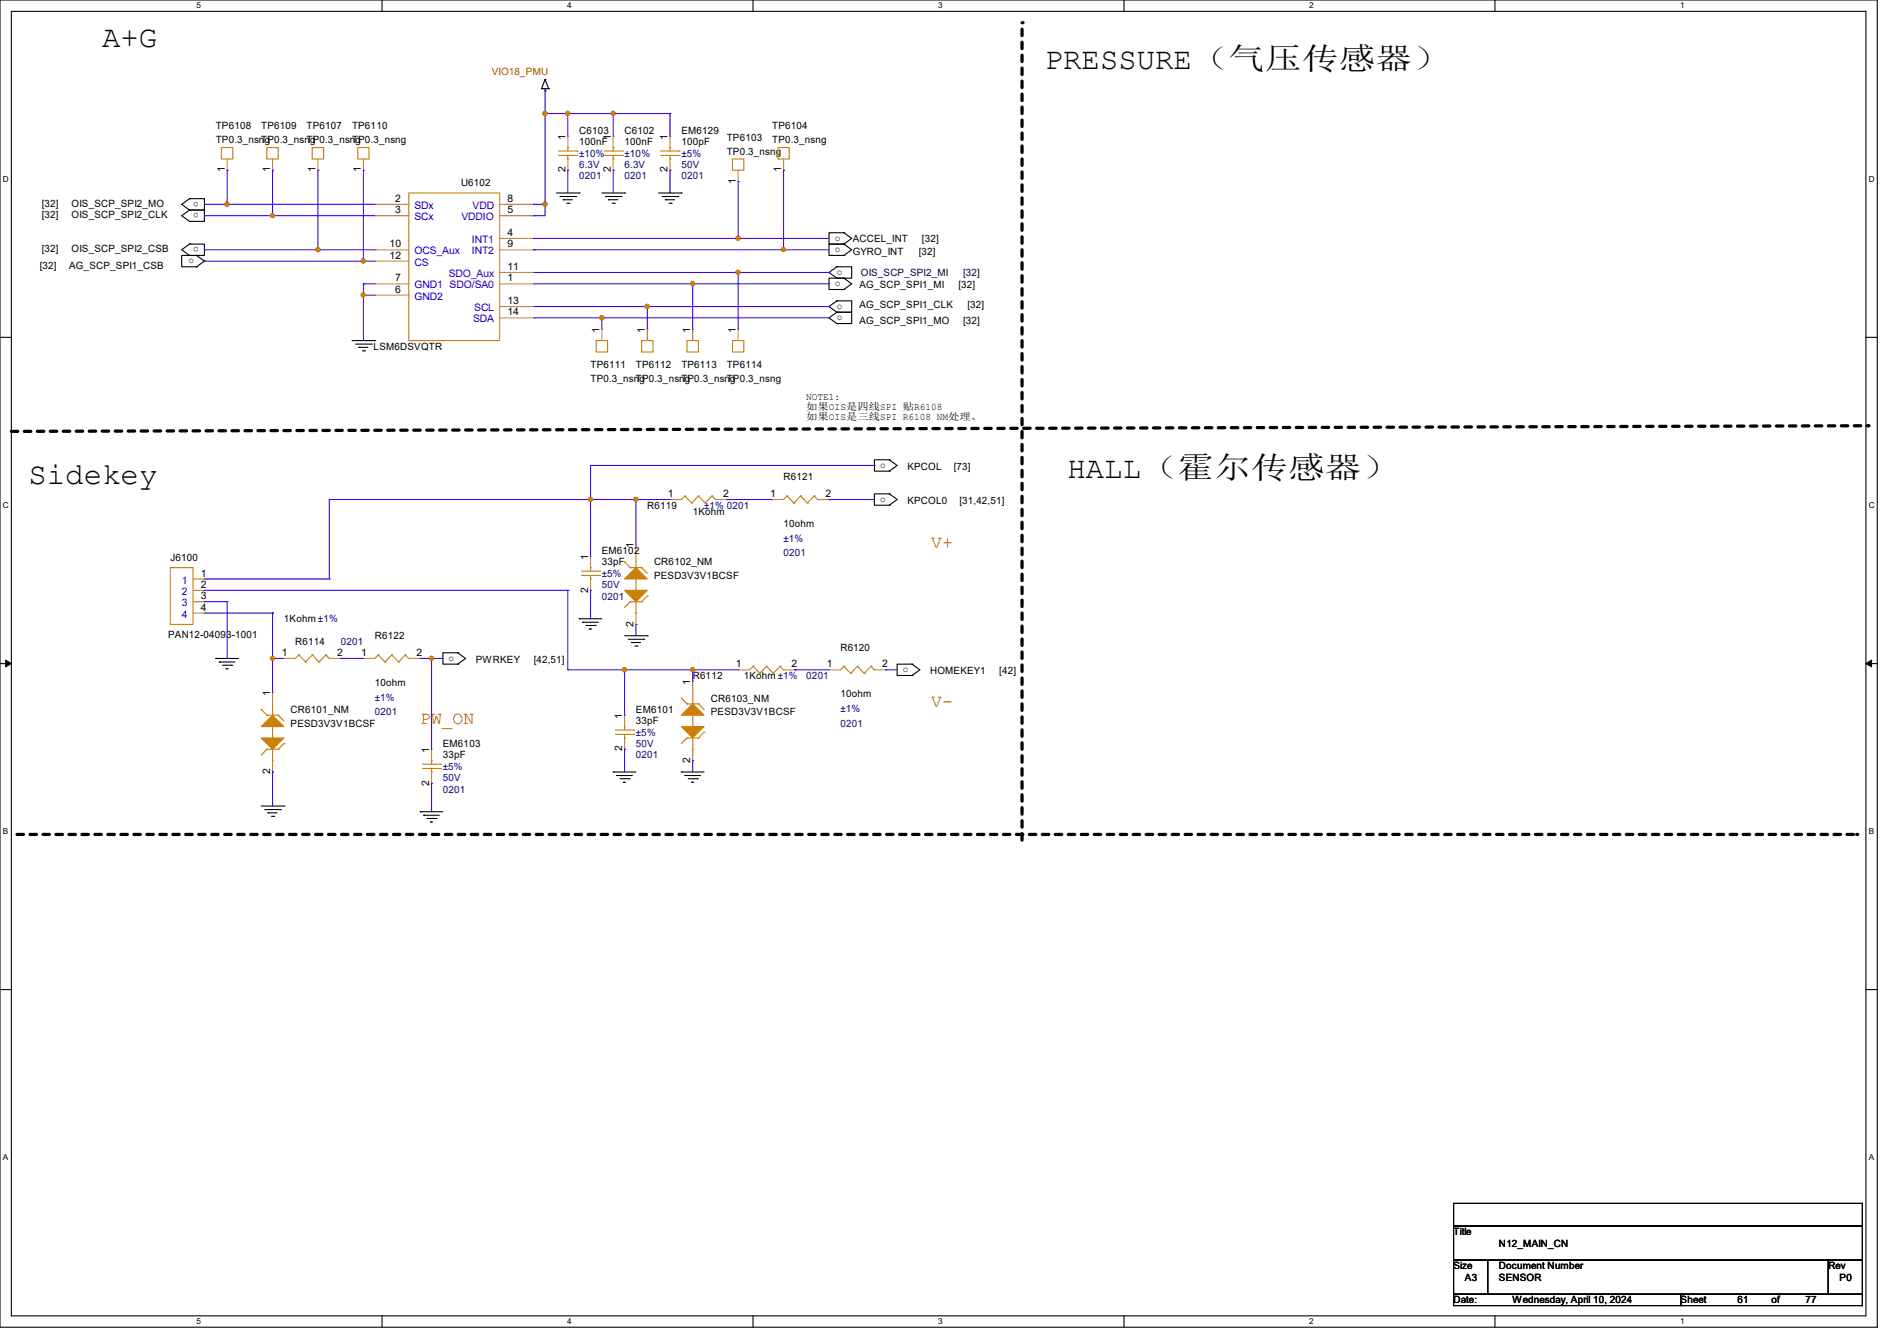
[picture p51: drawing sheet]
<svg xmlns="http://www.w3.org/2000/svg" width="297mm" height="210mm" viewBox="0 0 297 210" stroke-linecap="round" stroke-linejoin="round" font-family="sans-serif">
<defs><g id="words">
<g font-size="4.8">
<text x="16" y="7.3">A+G</text>
<text x="163.6" y="10.9">PRESSURE（气压传感器）</text>
<text x="4.4" y="75.8">Sidekey</text>
<text x="167.1" y="74.9">HALL（霍尔传感器）</text>
</g>
<g font-size="2.8" fill="#f00">
<text x="145.8" y="85.8">V+</text>
<text x="65.8" y="113.4">PW_ON</text>
<text x="145.8" y="110.7">V-</text>
</g>
<text font-size="1.6" fill="#f00" x="77" y="11.8">VIO18_PMU</text>
<g font-size="1.6">
<text x="33.8" y="20.3">TP6108</text>
<text x="33.8" y="22.4">TP0.3_nsng</text>
<text x="40.9" y="20.3">TP6109</text>
<text x="40.9" y="22.4">TP0.3_nsng</text>
<text x="48" y="20.3">TP6107</text>
<text x="48" y="22.4">TP0.3_nsng</text>
<text x="55.1" y="20.3">TP6110</text>
<text x="55.1" y="22.4">TP0.3_nsng</text>
<text x="88.5" y="21.9" transform="rotate(-90 88.5 21.9)">1</text>
<text x="90.7" y="21">C6103</text>
<text x="90.7" y="22.8">100nF</text>
<text x="95.6" y="21.9" transform="rotate(-90 95.6 21.9)">1</text>
<text x="97.8" y="21">C6102</text>
<text x="97.8" y="22.8">100nF</text>
<text x="104.5" y="21.9" transform="rotate(-90 104.5 21.9)">1</text>
<text x="106.7" y="21">EM6129</text>
<text x="106.7" y="22.8">100pF</text>
<text x="113.8" y="22.1">TP6103</text>
<text x="120.9" y="20.3">TP6104</text>
<text x="120.9" y="22.4">TP0.3_nsng</text>
<text x="35.2" y="27" transform="rotate(-90 35.2 27)">1</text>
<text x="42.3" y="27" transform="rotate(-90 42.3 27)">1</text>
<text x="49.4" y="27" transform="rotate(-90 49.4 27)">1</text>
<text x="56.5" y="27" transform="rotate(-90 56.5 27)">1</text>
<text x="72.2" y="29.2">U6102</text>
<text x="88.5" y="27" transform="rotate(-90 88.5 27)">2</text>
<text x="95.6" y="27" transform="rotate(-90 95.6 27)">2</text>
<text x="104.5" y="27" transform="rotate(-90 104.5 27)">2</text>
<text x="113.8" y="24.2">TP0.3_nsng</text>
<text x="115.2" y="28.8" transform="rotate(-90 115.2 28.8)">1</text>
<text x="122.3" y="27" transform="rotate(-90 122.3 27)">1</text>
<text x="6.6" y="34.2">[32]</text>
<text x="6.6" y="32.4">[32]</text>
<text x="11.2" y="34.2">OIS_SCP_SPI2_CLK</text>
<text x="11.2" y="32.4">OIS_SCP_SPI2_MO</text>
<text x="31.1" y="33.4" transform="rotate(-180 31.1 33.4)">o</text>
<text x="31.1" y="31.6" transform="rotate(-180 31.1 31.6)">o</text>
<text x="61.9" y="31.6">2</text>
<text x="61.9" y="33.4">3</text>
<text x="79.5" y="33.4">5</text>
<text x="79.5" y="31.6">8</text>
<text x="6.6" y="39.5">[32]</text>
<text x="11.2" y="39.5">OIS_SCP_SPI2_CSB</text>
<text x="29.5" y="41.2">o</text>
<text x="31.1" y="38.7" transform="rotate(-180 31.1 38.7)">o</text>
<text x="61" y="38.7">10</text>
<text x="61" y="40.5">12</text>
<text x="79.5" y="37">4</text>
<text x="79.5" y="38.7">9</text>
<text x="130.7" y="37.7">o</text>
<text x="130.7" y="39.5">o</text>
<text x="133.5" y="37.9">ACCEL_INT</text>
<text x="133.5" y="40">GYRO_INT</text>
<text x="143.8" y="40">[32]</text>
<text x="144.4" y="37.9">[32]</text>
<text x="6.2" y="42.2">[32]</text>
<text x="10.8" y="42.2">AG_SCP_SPI1_CSB</text>
<text x="61.9" y="45.8">6</text>
<text x="61.9" y="44.1">7</text>
<text x="79.5" y="44.1">1</text>
<text x="79.5" y="42.3">11</text>
<text x="79.5" y="47.6">13</text>
<text x="130.7" y="44.8">o</text>
<text x="131" y="43">o</text>
<text x="134.6" y="45.2">AG_SCP_SPI1_MI</text>
<text x="150.1" y="45.2">[32]</text>
<text x="79.5" y="49.4">14</text>
<text x="93.9" y="52.1" transform="rotate(-90 93.9 52.1)">1</text>
<text x="101" y="52.1" transform="rotate(-90 101 52.1)">1</text>
<text x="108.1" y="52.1" transform="rotate(-90 108.1 52.1)">1</text>
<text x="115.2" y="52.1" transform="rotate(-90 115.2 52.1)">1</text>
<text x="131" y="48.3">o</text>
<text x="131" y="50.1">o</text>
<text x="134.6" y="48.2">AG_SCP_SPI1_CLK</text>
<text x="134.6" y="50.7">AG_SCP_SPI1_MO</text>
<text x="150.8" y="50.7">[32]</text>
<text x="151.5" y="48.2">[32]</text>
<text x="58.5" y="54.8">LSM6DSVQTR</text>
<text x="92.5" y="57.6">TP6111</text>
<text x="92.5" y="59.8">TP0.3_nsng</text>
<text x="99.6" y="57.6">TP6112</text>
<text x="99.6" y="59.8">TP0.3_nsng</text>
<text x="106.7" y="57.6">TP6113</text>
<text x="106.7" y="59.8">TP0.3_nsng</text>
<text x="113.8" y="57.6">TP6114</text>
<text x="113.8" y="59.8">TP0.3_nsng</text>
<text x="126.2" y="62.6">NOTE1:</text>
<text x="126.2" y="64.1">如果OIS是四线SPI 贴R6108</text>
<text x="126.2" y="65.7">如果OIS是三线SPI R6108 NM处理。</text>
<text x="104.6" y="77.9">1</text>
<text x="113.2" y="77.9">2</text>
<text x="120.6" y="77.9">1</text>
<text x="122.7" y="75.2">R6121</text>
<text x="129.2" y="77.9">2</text>
<text x="137.8" y="73.2">o</text>
<text x="142.1" y="73.6">KPCOL</text>
<text x="149.4" y="73.6">[73]</text>
<text x="101.3" y="79.7">R6119</text>
<text x="108.5" y="80.7">1Kohm</text>
<text x="122.7" y="82.5">10ohm</text>
<text x="137.8" y="78.6">o</text>
<text x="142.1" y="78.9">KPCOL0</text>
<text x="150.2" y="78.9">[31,42,51]</text>
<text x="26.7" y="87.8">J6100</text>
<text x="92.1" y="87.7" transform="rotate(-90 92.1 87.7)">1</text>
<text x="94.2" y="86.8">EM6102</text>
<text x="94.2" y="88.6">33pF</text>
<text x="99.2" y="85.9" transform="rotate(-90 99.2 85.9)">1</text>
<text x="102.4" y="88.6">CR6102_NM</text>
<text x="31.5" y="92.1">2</text>
<text x="31.5" y="93.9">3</text>
<text x="31.5" y="95.6">4</text>
<text x="31.5" y="90.3">1</text>
<text x="92.1" y="92.8" transform="rotate(-90 92.1 92.8)">2</text>
<text x="102.4" y="90.7">PESD3V3V1BCSF</text>
<text x="26.3" y="99.9">PAN12-04093-1001</text>
<text x="44.4" y="97.4">1Kohm ±1%</text>
<text x="46.2" y="101">R6114</text>
<text x="58.7" y="100.1">R6122</text>
<text x="99.2" y="98.1" transform="rotate(-90 99.2 98.1)">2</text>
<text x="131.6" y="101.9">R6120</text>
<text x="44.1" y="102.7">1</text>
<text x="52.8" y="102.7">2</text>
<text x="56.6" y="102.7">1</text>
<text x="58.7" y="107.4">10ohm</text>
<text x="65.2" y="102.7">2</text>
<text x="70.2" y="103.5">o</text>
<text x="74.5" y="103.8">PWRKEY</text>
<text x="83.6" y="103.8">[42,51]</text>
<text x="108.1" y="107.2" transform="rotate(-90 108.1 107.2)">1</text>
<text x="108.5" y="106.3">R6112</text>
<text x="115.2" y="104.5">1</text>
<text x="116.5" y="106.3">1Kohm ±1%</text>
<text x="123.9" y="104.5">2</text>
<text x="129.5" y="104.5">1</text>
<text x="138.1" y="104.5">2</text>
<text x="141.4" y="105.2">o</text>
<text x="145.6" y="105.6">HOMEKEY1</text>
<text x="156.5" y="105.6">[42]</text>
<text x="42.3" y="109" transform="rotate(-90 42.3 109)">1</text>
<text x="45.5" y="111.7">CR6101_NM</text>
<text x="45.5" y="113.8">PESD3V3V1BCSF</text>
<text x="97.4" y="112.6" transform="rotate(-90 97.4 112.6)">1</text>
<text x="99.6" y="111.7">EM6101</text>
<text x="99.6" y="113.5">33pF</text>
<text x="111.3" y="109.9">CR6103_NM</text>
<text x="111.3" y="112">PESD3V3V1BCSF</text>
<text x="131.6" y="109.2">10ohm</text>
<text x="67.2" y="117.9" transform="rotate(-90 67.2 117.9)">1</text>
<text x="69.3" y="117">EM6103</text>
<text x="69.3" y="118.8">33pF</text>
<text x="97.4" y="117.7" transform="rotate(-90 97.4 117.7)">2</text>
<text x="108.1" y="119.5" transform="rotate(-90 108.1 119.5)">2</text>
<text x="42.3" y="121.2" transform="rotate(-90 42.3 121.2)">2</text>
<text x="67.2" y="123" transform="rotate(-90 67.2 123)">2</text>
<text x="227.6" y="193.5">Title</text>
<text x="234.7" y="195.2">N12_MAIN_CN</text>
<text x="227.6" y="198.8">Size</text>
<text x="229.4" y="200.6">A3</text>
<text x="234.7" y="198.8">Document Number</text>
<text x="234.7" y="200.6">SENSOR</text>
<text x="286.3" y="198.8">Rev</text>
<text x="288" y="200.6">P0</text>
<text x="227.6" y="204.1">Date:</text>
<text x="236.8" y="204.1">Wednesday, April 10, 2024</text>
<text x="263.1" y="204.1">Sheet</text>
<text x="272" y="204.1">61</text>
<text x="277.4" y="204.1">of</text>
<text x="282.7" y="204.1">77</text>
</g>
<g font-size="1.6" fill="#000080">
<text x="90.7" y="28.1">0201</text>
<text x="90.7" y="26.3">6.3V</text>
<text x="90.7" y="24.6">±10%</text>
<text x="97.8" y="28.1">0201</text>
<text x="97.8" y="26.3">6.3V</text>
<text x="97.8" y="24.6">±10%</text>
<text x="106.7" y="28.1">0201</text>
<text x="106.7" y="26.3">50V</text>
<text x="106.7" y="24.6">±5%</text>
<text x="110.2" y="79.7">±1% 0201</text>
<text x="122.7" y="84.8">±1%</text>
<text x="122.7" y="87.1">0201</text>
<text x="94.2" y="93.9">0201</text>
<text x="94.2" y="92.1">50V</text>
<text x="94.2" y="90.3">±5%</text>
<text x="53.3" y="101">0201</text>
<text x="126.2" y="106.3">0201</text>
<text x="58.7" y="109.7">±1%</text>
<text x="58.7" y="112">0201</text>
<text x="131.6" y="111.5">±1%</text>
<text x="131.6" y="113.8">0201</text>
<text x="99.6" y="118.8">0201</text>
<text x="99.6" y="117">50V</text>
<text x="99.6" y="115.2">±5%</text>
<text x="69.3" y="124.1">0201</text>
<text x="69.3" y="122.3">50V</text>
<text x="69.3" y="120.6">±5%</text>
</g>
<g font-size="1.6" fill="#00c">
<text x="64.9" y="32.7">SDx</text>
<text x="64.9" y="34.5">SCx</text>
<text x="72.3" y="34.5">VDDIO</text>
<text x="74" y="32.7">VDD</text>
<text x="64.9" y="39.8">OCS_Aux</text>
<text x="64.9" y="41.6">CS</text>
<text x="73.9" y="38.1">INT1</text>
<text x="73.9" y="39.8">INT2</text>
<text x="64.9" y="46.9">GND2</text>
<text x="64.9" y="45.2">GND1 SDO/SA0</text>
<text x="70.3" y="43.4">SDO_Aux</text>
<text x="74.1" y="50.5">SDA</text>
<text x="74.3" y="48.7">SCL</text>
<text x="28.4" y="93.2">2</text>
<text x="28.4" y="95">3</text>
<text x="28.4" y="91.4">1</text>
<text x="28.4" y="96.7">4</text>
</g>
<g font-size="1.6" fill="#000040">
<text x="134.8" y="43.2">OIS_SCP_SPI2_MI</text>
<text x="150.8" y="43.2">[32]</text>
</g>
<g font-size="1.3">
<text x="30.8" y="1.3">5</text>
<text x="88.8" y="1.3">4</text>
<text x="146.9" y="1.3">3</text>
<text x="205" y="1.3">2</text>
<text x="263.1" y="1.3">1</text>
<text x=".5" y="28.4">D</text>
<text x="292.6" y="28.4">D</text>
<text x=".5" y="79.5">C</text>
<text x="292.6" y="79.5">C</text>
<text x=".5" y="130.6">B</text>
<text x="292.6" y="130.6">B</text>
<text x=".5" y="181.7">A</text>
<text x="292.6" y="181.7">A</text>
<text x="30.8" y="207.4">5</text>
<text x="88.8" y="207.4">4</text>
<text x="146.9" y="207.4">3</text>
<text x="205" y="207.4">2</text>
<text x="263.1" y="207.4">1</text>
</g>
</g></defs>
<path d="M0 0h293.9v207.9h-293.9zM1.8 1.8h290.3v204.3h-290.3z" fill="none" stroke="#000" stroke-width=".17"/>
<g fill="#fff">
<path d="M30.8 .2h.7v1.4h-.7z"/>
<path d="M30.8 206.2h.7v1.4h-.7z"/>
</g>
<path d="M59.8 0v1.8M59.8 206.1v1.8" fill="none" stroke="#000" stroke-width=".17"/>
<g fill="#fff">
<path d="M88.8 .2h.7v1.4h-.7z"/>
<path d="M88.8 206.2h.7v1.4h-.7z"/>
</g>
<path d="M117.9 0v1.8M117.9 206.1v1.8" fill="none" stroke="#000" stroke-width=".17"/>
<g fill="#fff">
<path d="M146.9 .2h.7v1.4h-.7z"/>
<path d="M146.9 206.2h.7v1.4h-.7z"/>
</g>
<path d="M176 0v1.8M176 206.1v1.8" fill="none" stroke="#000" stroke-width=".17"/>
<g fill="#fff">
<path d="M205 .2h.7v1.4h-.7z"/>
<path d="M205 206.2h.7v1.4h-.7z"/>
</g>
<path d="M234.1 0v1.8M234.1 206.1v1.8" fill="none" stroke="#000" stroke-width=".17"/>
<g fill="#fff">
<path d="M263.1 .2h.6v1.4h-.6z"/>
<path d="M263.1 206.2h.6v1.4h-.6z"/>
<path d="M.5 27.3h.9v1.4h-.9z"/>
<path d="M292.6 27.3h.9v1.4h-.9z"/>
<path d="M.5 78.4h.9v1.4h-.9z"/>
<path d="M292.6 78.4h.9v1.4h-.9z"/>
</g>
<path d="M0 52.8h1.8M292.1 52.8h1.8" fill="none" stroke="#000" stroke-width=".17"/>
<g fill="#fff">
<path d="M.5 129.5h.8v1.4h-.8z"/>
<path d="M292.6 129.5h.8v1.4h-.8z"/>
</g>
<path d="M0 103.9h1.8M292.1 103.9h1.8" fill="none" stroke="#000" stroke-width=".17"/>
<path d="M.9 103.4l.9 .5-.9 .5zM292.1 103.9l.9-.5v1z" fill="#000" stroke="#000" stroke-width=".16"/>
<g fill="#fff">
<path d="M.5 180.5h.8v1.4h-.8z"/>
<path d="M292.6 180.5h.8v1.4h-.8z"/>
</g>
<g fill="none" stroke="#000" stroke-width=".17">
<path d="M84.8 13.9h.1M84.8 13.9h1.1M85.3 14.2h.1M85.3 12.4h.1M85.3 13.9v.3M85.3 12.4l-.5 1.5M85.3 12.4l.6 1.5M85.9 13.9h.1M29.7 38.2h.1M29.7 38.2h2.3v1.8h-2.3M29.7 34.7h.1M29.7 32.9h.1"/>
<path d="M29.7 32.9h2.3v1.8h-2.3M29.7 31.1h.1M29.7 31.1h2.3v1.8h-2.3M29.7 38.2l-1.3 .9 1.3 .9M29.7 32.9l-1.3 .9 1.3 .9M29.7 31.1l-1.3 .9 1.3 .9M87.1 30.2h3.6M87.7 30.8h2.4M88.2 31.3h.1M88.2 31.3h1.4M88.7 31.8h.4M89.1 31.8h.1"/>
<path d="M90.1 30.8h.1M90.7 30.2h.1M94.2 30.2h3.6M94.8 30.8h2.4M95.3 31.3h.1M95.3 31.3h1.4M95.8 31.8h.4M96.2 31.8h.1M97.2 30.8h.1M97.8 30.2h.1M103.1 30.2h3.6M103.7 30.8h2.4"/>
<path d="M104.2 31.3h.1M104.2 31.3h1.4M104.7 31.8h.4M105.1 31.8h.1M106.1 30.8h.1M106.7 30.2h.1M132.1 36.4h.1M132.1 38.2h.1M132.1 36.4h-2.3v1.8h2.3M132.1 38.2h-2.3v1.8h2.3M132.1 36.4l1.2 .9-1.2 .9M132.1 38.2l1.2 .9-1.2 .9"/>
<path d="M29.7 40h.1M30.8 40h.1M30.8 41.8h.1M30.8 40h-2.4v1.8h2.4M30.8 40l1.2 .9-1.2 .9M55.1 53.3h3.6M55.7 53.9h2.4M56.2 54.4h.1M56.2 54.4h1.4M56.7 54.9h.4M57.1 54.9h.1M58.1 53.9h.1"/>
<path d="M58.7 53.3h.1M131 47.1h.1M131 48.9h.1M131 47.1h2.3v1.8h-2.3M131 50.7h.1M131 48.9h2.3v1.8h-2.3M131 41.8h.1M131 43.6h.1M131 41.8h2.3v1.8h-2.3M131 47.1l-1.2 .9 1.2 .9M131 48.9l-1.2 .9 1.2 .9M131 41.8l-1.2 .9 1.2 .9"/>
<path d="M132.1 40h.1M132.1 43.6h.1M132.1 45.3h.1M132.1 43.6h-2.3v1.7h2.3M132.1 43.6l1.2 .8-1.2 .9M139.2 77.3h.1M139.2 79.1h.1M139.2 77.3h-2.3v1.8h2.3M139.2 72h.1M139.2 73.8h.1M139.2 72h-2.3v1.8h2.3M139.2 77.3l1.3 .9-1.3 .9"/>
<path d="M139.2 72l1.3 .9-1.3 .9M90.7 96.9h.1M90.7 96.9h3.5M91.2 97.5h.1M91.2 97.5h2.5M91.7 98h1.5M92.3 98.5h.1M92.3 98.5h.3M93.2 98h.1M97.8 99.6h3.5M101.3 99.6h.1M33.8 103.1h.1"/>
<path d="M33.8 103.1h3.5M34.3 103.7h.1M34.3 103.7h2.5M34.8 104.2h1.5M35.4 104.7h.1M35.4 104.7h.3M36.3 104.2h.1M71.7 102.2h.1M71.7 104h.1M71.7 102.2h-2.4v1.8h2.4M71.7 102.2l1.2 .9-1.2 .9M98.3 100.1h2.5"/>
<path d="M98.8 100.6h.1M98.8 100.6h1.5M99.4 101.2h.3M99.7 101.2h.1M100.8 100.1h.1M142.8 104h.1M142.8 105.8h.1M142.8 104h-2.3v1.8h2.3M142.8 104l1.2 .9-1.2 .9M40.9 126.2h3.5M41.4 126.8h2.5M42 127.3h.1"/>
<path d="M42 127.3h1.4M42.5 127.8h.3M42.8 127.8h.1M43.9 126.8h.1M44.4 126.2h.1M65.8 127.1h.1M65.8 127.1h3.5M66.3 127.7h.1M66.3 127.7h2.5M66.8 128.2h1.5M67.4 128.7h.1M67.4 128.7h.3"/>
<path d="M68.3 128.2h.1M96 120.9h.1M96 120.9h3.6M96.6 121.5h.1M96.6 121.5h2.4M97.1 122h1.4M97.6 122.5h.1M97.6 122.5h.4M98.5 122h.1M106.7 120.9h.1M106.7 120.9h3.5M107.2 121.5h.1"/>
<path d="M107.2 121.5h2.5M107.7 122h1.5M108.3 122.5h.1M108.3 122.5h.3M109.2 122h.1M0 155h1.8M292.1 155h1.8M227.6 188.5h64v3.5h-64zM227.6 192h64v5.4h-64zM227.6 197.4h5.3v5.3h-5.3zM232.9 197.4h53.4v5.3h-53.4zM286.3 197.4h5.3v5.3h-5.3z"/>
<path d="M227.6 202.7h35.5v1.8h-35.5zM263.1 202.7h28.5v1.8h-28.5z"/>
</g>
<path d="M1.8 67.6l290.7-.9M2.7 130.7h288M160 131.6v-128" fill="none" stroke="#000" stroke-width=".51" stroke-dasharray="1 1"/>
<g fill="#000" stroke-dasharray="1 1">
<circle cx="160" cy="3.6" r=".25"/>
<circle cx="292.5" cy="66.7" r=".25"/>
<circle cx="290.7" cy="130.7" r=".25"/>
</g>
<g fill="none" stroke="#cc8006" stroke-width=".17">
<path d="M34.7 23.1h1.7v1.8h-1.7zM41.8 23.1h1.8v1.8h-1.8zM48.9 23.1h1.8v1.8h-1.8zM56 23.1h1.8v1.8h-1.8zM64 30.2h14.2v23.1h-14.2zM87.5 23.7h2.8M87.5 24.3h2.8M88.9 23.1h.1M88.9 24.9h.1M88.9 23.1v.6M88.9 24.3v.6M90.3 23.7h.1"/>
<path d="M90.3 24.3h.1M94.6 23.7h2.9M94.6 24.3h2.9M96 23.1h.1M96 24.9h.1M96 23.1v.6M96 24.3v.6M97.5 23.7h.1M97.5 24.3h.1M103.5 23.7h2.8M103.5 24.3h2.8M104.9 23.1h.1"/>
<path d="M104.9 24.9h.1M104.9 23.1v.6M104.9 24.3v.6M106.3 23.7h.1M106.3 24.3h.1M114.7 24.9h1.8v1.8h-1.8zM121.8 23.1h1.8v1.8h-1.8zM93.3 53.3h1.8v1.8h-1.8zM100.5 53.3h1.7v1.8h-1.7zM107.6 53.3h1.7v1.8h-1.7zM114.7 53.3h1.8v1.8h-1.8zM107.2 77.7h.1"/>
<path d="M107.2 77.7l-.5 .5M107.2 77.7l1.1 1.1M108.3 78.8h.1M109.3 77.7h.1M109.3 77.7l-1 1.1M109.3 77.7l1.1 1.1M110.4 78.8h.1M111.5 77.7h.1M111.5 77.7l-1.1 1.1M111.5 77.7l.5 .5M112 78.2h.1M123.2 77.7h.1"/>
<path d="M123.2 77.7l-.5 .5M123.2 77.7l1.1 1.1M124.3 78.8h.1M125.3 77.7h.1M125.3 77.7l-1 1.1M125.3 77.7l1.1 1.1M126.4 78.8h.1M127.5 77.7h.1M127.5 77.7l-1.1 1.1M127.5 77.7l.5 .5M128 78.2h.1M26.7 88.9h3.5v8.9h-3.5z"/>
<path d="M91 89.5h2.9M91 90.1h2.9M92.5 88.9h.1M92.5 90.7h.1M92.5 88.9v.6M92.5 90.1v.6M93.9 89.5h.1M93.9 90.1h.1M97.8 88h.1M97.8 88l.9 .9M98.7 88.9h.1M98.7 94.2h.1"/>
<path d="M98.7 88.9h1.8M98.7 94.2l-.9 .9M98.7 94.2h1.8M99.6 88.9h.1M99.6 92.5h.1M99.6 96h.1M99.6 87.1v1.8M99.6 90.7v1.8M99.6 94.2v1.8M100.5 88.9h.1M100.5 94.2h.1M100.5 88.9l.8 .9"/>
<path d="M101.3 93.3h.1M101.3 93.3l-.8 .9M40.9 111.1h.1M40.9 111.1l.9 .9M41.8 112h.1M41.8 117.3h.1M41.8 112h1.8M41.8 117.3l-.9 .9M41.8 117.3h1.8M42.7 112h.1M42.7 115.6h.1M42.7 119.1h.1"/>
<path d="M42.7 110.2v1.8M42.7 113.8v1.8M42.7 117.3v1.8M43.6 112h.1M43.6 117.3h.1M43.6 112l.8 .9M44.4 116.5h.1M44.4 116.5l-.8 .8M46.8 102.6h.1M46.8 102.6l-.6 .5M46.8 102.6l1 1.1M47.8 103.7h.1"/>
<path d="M48.9 102.6h.1M48.9 102.6l-1.1 1.1M48.9 102.6l1.1 1.1M50 103.7h.1M51 102.6h.1M51 102.6l-1 1.1M51 102.6l.6 .5M51.6 103.1h.1M59.2 102.6h.1M59.2 102.6l-.5 .5M59.2 102.6l1.1 1.1M60.3 103.7h.1"/>
<path d="M61.3 102.6h.1M61.3 102.6l-1 1.1M61.3 102.6l1.1 1.1M62.4 103.7h.1M63.5 102.6h.1M63.5 102.6l-1.1 1.1M63.5 102.6l.5 .5M64 103.1h.1M66.1 119.7h2.9M67.6 119.1h.1M67.6 119.1v.6M69 119.7h.1"/>
<path d="M96.4 114.3h2.8M96.4 115h2.8M97.8 113.8h.1M97.8 115.6h.1M97.8 113.8v.5M97.8 115v.6M99.2 114.3h.1M99.2 115h.1M106.7 109.3h.1M106.7 109.3l.9 .9M107.6 110.2h.1M107.6 115.6h.1"/>
<path d="M107.6 110.2h1.7M107.6 115.6l-.9 .9M107.6 115.6h1.7M108.5 110.2h.1M108.5 113.8h.1M108.5 117.3h.1M108.5 108.5v1.7M108.5 112v1.8M108.5 115.6v1.7M109.3 110.2h.1M109.3 115.6h.1M109.3 110.2l.9 .9"/>
<path d="M110.2 114.7h.1M110.2 114.7l-.9 .9M117.9 104.4h.1M117.9 104.4l-.6 .5M117.9 104.4l1.1 1.1M119 105.5h.1M120 104.4h.1M120 104.4l-1 1.1M120 104.4l1.1 1.1M121.1 105.5h.1M122.1 104.4h.1M122.1 104.4l-1 1.1"/>
<path d="M122.1 104.4l.6 .5M122.7 104.9h.1M132.1 104.4h.1M132.1 104.4l-.5 .5M132.1 104.4l1.1 1.1M133.2 105.5h.1M134.2 104.4h.1M134.2 104.4l-1 1.1M134.2 104.4l1.1 1.1M135.3 105.5h.1M136.4 104.4h.1M136.4 104.4l-1.1 1.1"/>
<path d="M136.4 104.4l.5 .5M136.9 104.9h.1M66.1 120.4h2.9M67.6 120.9h.1M67.6 120.4v.5M69 120.4h.1"/>
</g>
<g fill="none" stroke="#a84" stroke-width=".17">
<path d="M35.6 26.7h.1M35.6 24.9v1.8M42.7 26.7h.1M42.7 24.9v1.8M49.8 26.7h.1M49.8 24.9v1.8M56.9 26.7h.1M56.9 24.9v1.8M58.7 32h.1M58.7 33.8h.1M58.7 39.1h.1M58.7 32h5.3"/>
<path d="M58.7 33.8h5.3M58.7 39.1h5.3M78.2 32h5.4M78.2 33.8h5.4M78.2 37.3h5.4M78.2 39.1h5.4M83.6 37.3h.1M83.6 33.8h.1M83.6 32h.1M83.6 39.1h.1M88.9 21.3h.1M88.9 26.7h.1"/>
<path d="M88.9 21.3v1.8M88.9 24.9v1.8M96 21.3h.1M96 26.7h.1M96 21.3v1.8M96 24.9v1.8M104.9 21.3h.1M104.9 26.7h.1M104.9 21.3v1.8M104.9 24.9v1.8M115.6 28.4h.1M115.6 26.7v1.7"/>
<path d="M122.7 26.7h.1M122.7 24.9v1.8M58.7 46.2h.1M58.7 44.4h.1M58.7 40.9h.1M58.7 44.4h5.3M58.7 46.2h5.3M58.7 40.9h5.3M78.2 44.4h5.4M78.2 42.7h5.4M78.2 48h5.4M78.2 49.8h5.4"/>
<path d="M83.6 44.4h.1M83.6 42.7h.1M83.6 48h.1M83.6 49.8h.1M94.2 51.6h.1M94.2 51.6v1.7M101.3 51.6h.1M101.3 51.6v1.7M108.5 51.6h.1M108.5 51.6v1.7M115.6 51.6h.1M115.6 51.6v1.7"/>
<path d="M104.9 78.2h.1M104.9 78.2h1.8M112 78.2h1.8M113.8 78.2h.1M120.9 78.2h.1M120.9 78.2h1.8M128 78.2h1.8M129.8 78.2h.1M30.2 92.5h1.8M30.2 94.2h1.8M30.2 96h1.8M30.2 90.7h1.8"/>
<path d="M32 92.5h.1M32 94.2h.1M32 96h.1M32 90.7h.1M92.5 87.1h.1M92.5 92.5h.1M92.5 87.1v1.8M92.5 90.7v1.8M99.6 85.3h.1M99.6 97.8h.1M99.6 85.3v1.8M99.6 96v1.8"/>
<path d="M42.7 108.5h.1M42.7 108.5v1.7M42.7 119.1v1.8M44.4 103.1h.1M44.4 103.1h1.8M51.6 103.1h1.7M53.3 103.1h.1M56.9 103.1h.1M56.9 103.1h1.8M64 103.1h1.8M65.8 103.1h.1M67.6 117.3h.1"/>
<path d="M67.6 117.3v1.8M97.8 112h.1M97.8 117.3h.1M97.8 112v1.8M97.8 115.6v1.7M108.5 106.7h.1M108.5 119.1h.1M108.5 106.7v1.8M108.5 117.3v1.8M115.6 104.9h.1M115.6 104.9h1.7M122.7 104.9h1.8"/>
<path d="M124.5 104.9h.1M129.8 104.9h.1M129.8 104.9h1.8M136.9 104.9h1.8M138.7 104.9h.1M42.7 120.9h.1M67.6 122.7h.1M67.6 120.9v1.8"/>
</g>
<g fill="#cc8006" stroke="#cc8006" stroke-width=".17">
<path d="M40.9 113.8l1.8-1.8 1.7 1.8z" fill-rule="evenodd"/>
<path d="M40.9 115.6h3.5l-1.7 1.7z" fill-rule="evenodd"/>
<path d="M106.7 112l1.8-1.8 1.7 1.8z" fill-rule="evenodd"/>
<path d="M106.7 113.8h3.5l-1.7 1.8z" fill-rule="evenodd"/>
<path d="M97.8 90.7l1.8-1.8 1.7 1.8z" fill-rule="evenodd"/>
<path d="M97.8 92.5h3.5l-1.7 1.7z" fill-rule="evenodd"/>
</g>
<g fill="none" stroke="#4200ff" stroke-width=".17">
<path d="M85.3 14.2h.1M85.3 17.8h.1M85.3 14.2v19.6h-1.7M85.3 17.8h19.6M88.9 17.8h.1M88.9 17.8v3.5M96 17.8h.1M96 17.8v3.5M104.9 17.8h.1M104.9 17.8v3.5M32 32h.1M32 33.8h.1"/>
<path d="M32 39.1h.1M32 32h26.7M32 33.8h26.7M32 39.1h26.7M35.6 26.7h.1M35.6 32h.1M35.6 26.7v5.3M42.7 26.7h.1M42.7 33.8h.1M42.7 26.7v7.1M49.8 26.7h.1M49.8 39.1h.1"/>
<path d="M49.8 26.7v12.4M56.9 26.7h.1M56.9 26.7v14.2M83.6 32h.1M83.6 33.8h.1M83.6 37.3h.1M83.6 39.1h.1M83.6 32h1.7M83.6 37.3h46.2M83.6 39.1h46.2M85.3 32h.1M88.9 26.7h.1"/>
<path d="M88.9 26.7v3.5M96 26.7h.1M96 26.7v3.5M104.9 26.7h.1M104.9 26.7v3.5M115.6 28.4h.1M115.6 37.3h.1M115.6 28.4v8.9M122.7 26.7h.1M122.7 39.1h.1M122.7 26.7v12.4M32 40.9h.1"/>
<path d="M32 40.9h26.7M56.9 44.4h.1M56.9 46.2h.1M56.9 40.9h.1M56.9 44.4h1.8M56.9 44.4v8.9M56.9 46.2h1.8M83.6 42.7h46.2M83.6 44.4h46.2M83.6 48h46.2M83.6 49.8h46.2M94.2 49.8h.1"/>
<path d="M94.2 49.8v1.8M101.3 48h.1M101.3 48v3.6M108.5 44.4h.1M108.5 44.4v7.2M115.6 42.7h.1M115.6 42.7v8.9M129.8 49.8h.1M129.8 48h.1M129.8 44.4h.1M129.8 42.7h.1M51.6 78.2h.1"/>
<path d="M51.6 78.2h53.3M51.6 78.2v12.5M92.5 78.2h.1M92.5 72.9h.1M92.5 72.9v14.2M92.5 72.9h44.4M99.6 78.2h.1M99.6 78.2v7.1M113.8 78.2h.1M113.8 78.2h7.1M129.8 78.2h.1M129.8 78.2h7.1"/>
<path d="M136.9 72.9h.1M32 96h10.7M32 92.5h56.9M32 94.2h3.6M32 90.7h19.6M35.6 94.2h.1M35.6 94.2v8.9M42.7 96h.1M42.7 96v12.5M51.6 90.7h.1M88.9 92.5h.1M88.9 92.5v12.4"/>
<path d="M92.5 92.5h.1M92.5 92.5v4.4M99.6 97.8h.1M99.6 97.8v1.8M35.6 103.1h.1M42.7 103.1h.1M42.7 103.1h1.7M53.3 103.1h.1M53.3 103.1h3.6M65.8 103.1h.1M65.8 103.1h3.5M67.6 103.1h.1"/>
<path d="M67.6 103.1v14.2M88.9 104.9h.1M88.9 104.9h26.7M97.8 104.9h.1M97.8 117.3h.1M97.8 104.9v7.1M97.8 117.3v3.6M108.5 104.9h.1M108.5 119.1h.1M108.5 104.9v1.8M108.5 119.1v1.8M124.5 104.9h.1"/>
<path d="M124.5 104.9h5.3M138.7 104.9h.1M138.7 104.9h1.8M42.7 120.9h.1M42.7 120.9v5.3M67.6 122.7h.1M67.6 122.7v4.4"/>
</g>
<g fill="#f00" stroke="#f00" stroke-width=".17">
<circle cx="85.3" cy="32" r=".32"/>
<circle cx="85.3" cy="17.8" r=".32"/>
<circle cx="96" cy="17.8" r=".32"/>
<circle cx="88.9" cy="17.8" r=".32"/>
<circle cx="115.5" cy="37.3" r=".32"/>
<circle cx="49.8" cy="39.1" r=".32"/>
<circle cx="122.7" cy="39.1" r=".32"/>
<circle cx="56.9" cy="40.9" r=".32"/>
<circle cx="115.5" cy="42.7" r=".32"/>
<circle cx="56.9" cy="46.2" r=".32"/>
<circle cx="42.7" cy="103.1" r=".32"/>
<circle cx="42.7" cy="33.8" r=".32"/>
<circle cx="35.5" cy="32" r=".32"/>
<circle cx="94.2" cy="49.8" r=".32"/>
<circle cx="101.3" cy="48" r=".32"/>
<circle cx="108.4" cy="44.4" r=".32"/>
<circle cx="67.5" cy="103.1" r=".32"/>
<circle cx="99.5" cy="78.2" r=".32"/>
<circle cx="92.4" cy="78.2" r=".32"/>
<circle cx="97.8" cy="104.9" r=".32"/>
<circle cx="108.4" cy="104.9" r=".32"/>
</g>
<use href="#words"/>
</svg>
